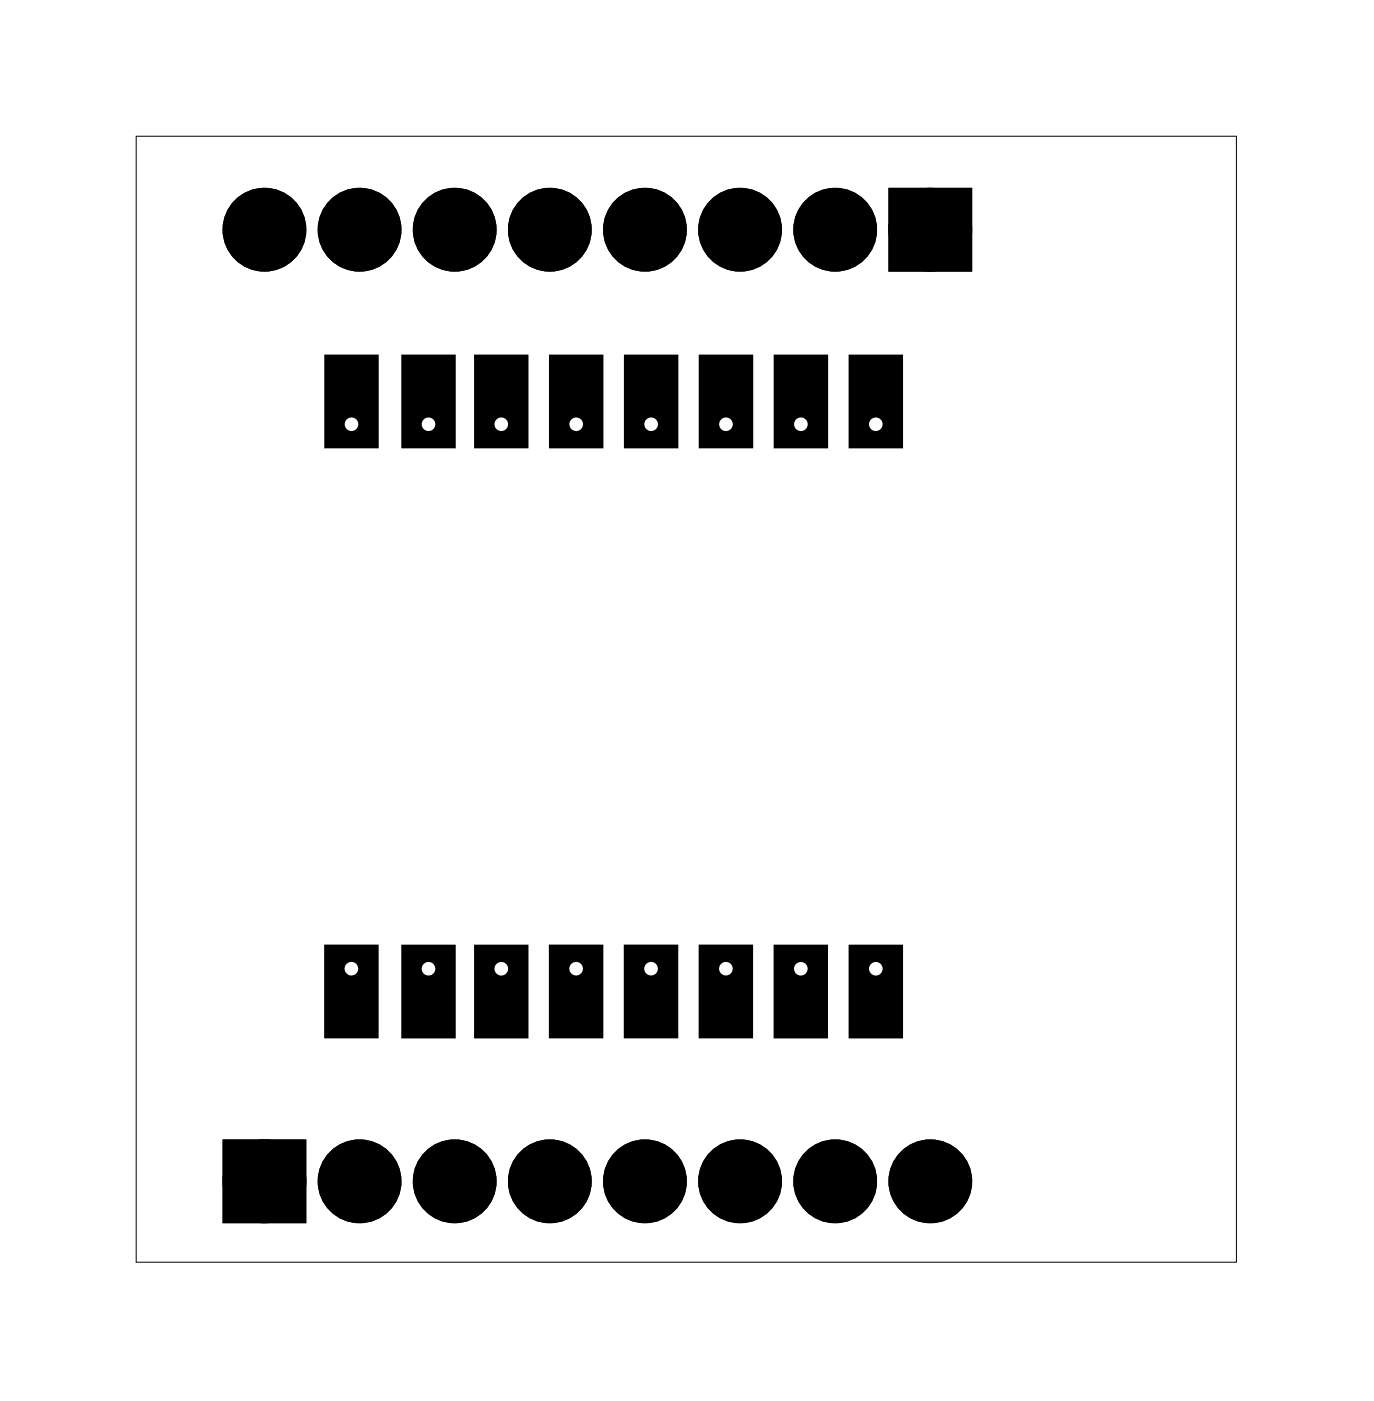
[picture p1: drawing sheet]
<svg xmlns="http://www.w3.org/2000/svg" width="37mm" height="37mm" viewBox="0 0 37 37" stroke-linecap="round" stroke-linejoin="round" font-family="sans-serif">
<path d="M3.6 3.6h29.4v30.1h-29.4z" fill="none" stroke="#000" stroke-width=".03"/>
<g fill="#000">
<path d="M24.1 5.4h1.5v1.5h-1.5zM6.3 30.8h1.5v1.5h-1.5z"/>
<path d="M8.8 9.6h1.2v2.2h-1.2zM9.1 11.3a.31 .31 0 0 0 .6 0 .31 .31 0 0 0-.6 0z"/>
<path d="M10.8 9.6h1.2v2.2h-1.2zM11.1 11.3a.35 .35 0 0 0 .7 0 .35 .35 0 0 0-.7 0z"/>
<path d="M12.8 9.6h1.2v2.2h-1.2zM13.1 11.3a.31 .31 0 0 0 .6 0 .31 .31 0 0 0-.6 0z"/>
<path d="M14.8 9.6h1.2v2.2h-1.2zM15.1 11.3a.31 .31 0 0 0 .6 0 .31 .31 0 0 0-.6 0z"/>
<path d="M16.8 9.6h1.2v2.2h-1.2zM17.1 11.3a.31 .31 0 0 0 .6 0 .31 .31 0 0 0-.6 0z"/>
<path d="M18.8 9.6h1.2v2.2h-1.2zM19.1 11.3a.31 .31 0 0 0 .6 0 .31 .31 0 0 0-.6 0z"/>
<path d="M20.8 9.6h1.2v2.2h-1.2zM21.1 11.3a.31 .31 0 0 0 .6 0 .31 .31 0 0 0-.6 0z"/>
<path d="M22.8 9.6h1.2v2.2h-1.2zM23.1 11.3a.31 .31 0 0 0 .6 0 .31 .31 0 0 0-.6 0z"/>
<path d="M8.8 25.3h1.2v2.3h-1.2zM9.1 25.9a.31 .31 0 0 0 .6 0 .31 .31 0 0 0-.6 0z"/>
<path d="M10.8 25.3h1.2v2.3h-1.2zM11.1 25.9a.35 .35 0 0 0 .7 0 .35 .35 0 0 0-.7 0z"/>
<path d="M12.8 25.3h1.2v2.3h-1.2zM13.1 25.9a.31 .31 0 0 0 .6 0 .31 .31 0 0 0-.6 0z"/>
<path d="M14.8 25.3h1.2v2.3h-1.2zM15.1 25.9a.31 .31 0 0 0 .6 0 .31 .31 0 0 0-.6 0z"/>
<path d="M16.8 25.3h1.2v2.3h-1.2zM17.1 25.9a.31 .31 0 0 0 .6 0 .31 .31 0 0 0-.6 0z"/>
<path d="M18.8 25.3h1.2v2.3h-1.2zM19.1 25.9a.31 .31 0 0 0 .6 0 .31 .31 0 0 0-.6 0z"/>
<path d="M20.8 25.3h1.2v2.3h-1.2zM21.1 25.9a.31 .31 0 0 0 .6 0 .31 .31 0 0 0-.6 0z"/>
<path d="M22.8 25.3h1.2v2.3h-1.2zM23.1 25.9a.31 .31 0 0 0 .6 0 .31 .31 0 0 0-.6 0z"/>
</g>
<g fill="none" stroke="#000" stroke-width=".25">
<path d="M8.8 9.6h1.2v2.2h-1.2zM10.8 9.6h1.2v2.2h-1.2zM12.8 9.6h1.2v2.2h-1.2zM14.8 9.6h1.2v2.2h-1.2zM16.8 9.6h1.2v2.2h-1.2zM18.8 9.6h1.2v2.2h-1.2zM20.8 9.6h1.2v2.2h-1.2zM22.8 9.6h1.2v2.2h-1.2zM8.8 25.3h1.2v2.3h-1.2zM10.8 25.3h1.2v2.3h-1.2zM12.8 25.3h1.2v2.3h-1.2zM14.8 25.3h1.2v2.3h-1.2z"/>
<path d="M16.8 25.3h1.2v2.3h-1.2zM18.8 25.3h1.2v2.3h-1.2zM20.8 25.3h1.2v2.3h-1.2zM22.8 25.3h1.2v2.3h-1.2z"/>
<circle cx="9.4" cy="11.3" r=".31"/>
<circle cx="11.4" cy="11.3" r=".31"/>
<circle cx="13.4" cy="11.3" r=".31"/>
<circle cx="15.4" cy="11.3" r=".31"/>
<circle cx="17.4" cy="11.3" r=".31"/>
<circle cx="19.4" cy="11.3" r=".31"/>
<circle cx="21.4" cy="11.3" r=".31"/>
<circle cx="23.4" cy="11.3" r=".31"/>
<circle cx="9.4" cy="25.9" r=".31"/>
<circle cx="11.4" cy="25.9" r=".31"/>
<circle cx="13.4" cy="25.9" r=".31"/>
<circle cx="15.4" cy="25.9" r=".31"/>
<circle cx="17.4" cy="25.9" r=".31"/>
<circle cx="19.4" cy="25.9" r=".31"/>
<circle cx="21.4" cy="25.9" r=".31"/>
<circle cx="23.4" cy="25.9" r=".31"/>
</g>
<g fill="none" stroke="#000" stroke-width=".76" stroke-linecap="butt">
<path d="M24.1 5.4h1.5v1.5h-1.5zM6.3 30.8h1.5v1.5h-1.5z"/>
<circle cx="7.1" cy="6.1" r=".74"/>
<circle cx="9.6" cy="6.1" r=".74"/>
<circle cx="12.1" cy="6.1" r=".74"/>
<circle cx="14.7" cy="6.1" r=".74"/>
<circle cx="17.2" cy="6.1" r=".74"/>
<circle cx="19.8" cy="6.1" r=".74"/>
<circle cx="22.3" cy="6.1" r=".74"/>
<circle cx="24.8" cy="6.1" r=".74"/>
<circle cx="7.1" cy="31.5" r=".74"/>
<circle cx="9.6" cy="31.5" r=".74"/>
<circle cx="12.1" cy="31.5" r=".74"/>
<circle cx="14.7" cy="31.5" r=".74"/>
<circle cx="17.2" cy="31.5" r=".74"/>
<circle cx="19.8" cy="31.5" r=".74"/>
<circle cx="22.3" cy="31.5" r=".74"/>
<circle cx="24.8" cy="31.5" r=".74"/>
</g>
<g fill="#000">
<circle cx="7.1" cy="6.1" r=".74"/>
<circle cx="9.6" cy="6.1" r=".74"/>
<circle cx="12.1" cy="6.1" r=".74"/>
<circle cx="14.7" cy="6.1" r=".74"/>
<circle cx="17.2" cy="6.1" r=".74"/>
<circle cx="19.8" cy="6.1" r=".74"/>
<circle cx="22.3" cy="6.1" r=".74"/>
<circle cx="24.8" cy="6.1" r=".74"/>
<circle cx="7.1" cy="31.5" r=".74"/>
<circle cx="9.6" cy="31.5" r=".74"/>
<circle cx="12.1" cy="31.5" r=".74"/>
<circle cx="14.7" cy="31.5" r=".74"/>
<circle cx="17.2" cy="31.5" r=".74"/>
<circle cx="19.8" cy="31.5" r=".74"/>
<circle cx="22.3" cy="31.5" r=".74"/>
<circle cx="24.8" cy="31.5" r=".74"/>
</g>
</svg>
